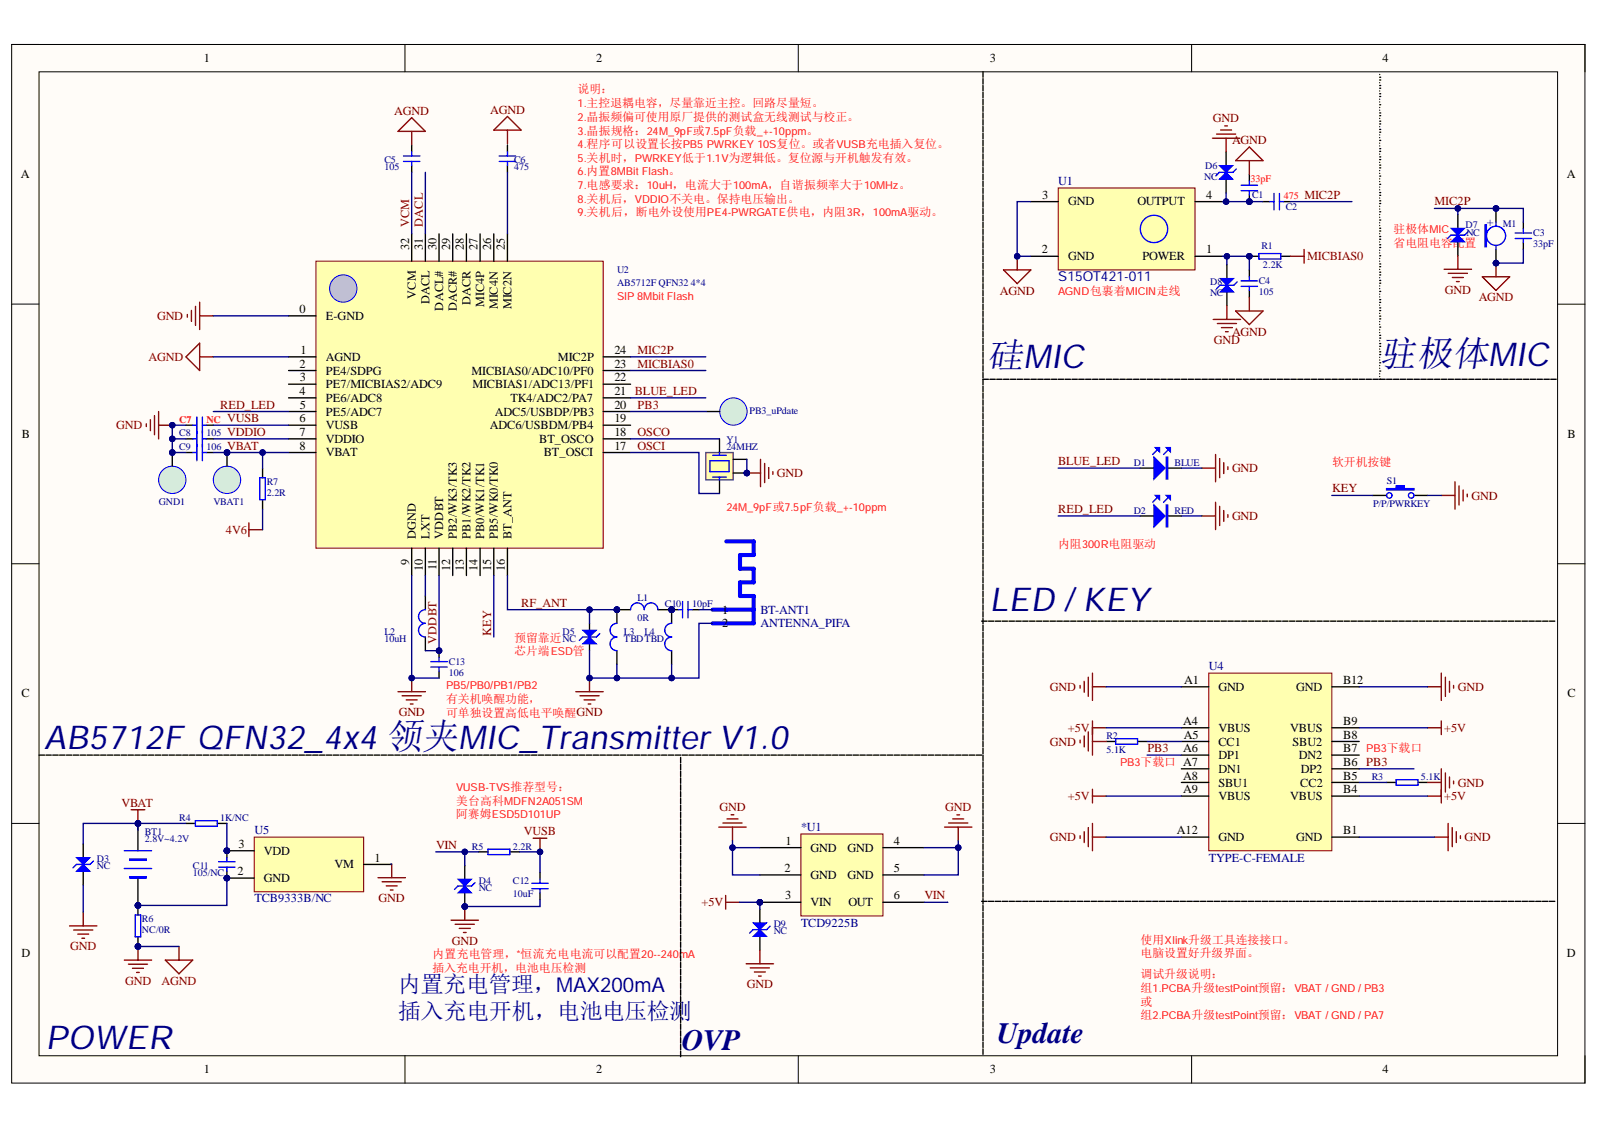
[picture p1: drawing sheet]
<svg xmlns="http://www.w3.org/2000/svg" width="297mm" height="210mm" viewBox="0 0 297 210" stroke-linecap="round" stroke-linejoin="round" font-family="sans-serif">
<defs><g id="words">
<g font-size="6.8" fill="#000080">
<text x="183.5" y="68.5">硅MIC</text>
<text x="256.5" y="68">驻极体MIC</text>
</g>
<g font-size="6.2" fill="#000080">
<text x="184" y="113.7">LED /KEY</text>
<text x="8.2" y="139.2">AB5712F QFN32_4x4 领夹MIC_Transmitter V1.0</text>
<text x="8.5" y="195">POWER</text>
</g>
<g font-size="5.5" fill="#000080">
<text x="126.7" y="195.3">OVP</text>
<text x="185.3" y="193.8">Update</text>
</g>
<g font-size="4.2" fill="#000080">
<text x="74" y="184.4">内置充电管理，MAX200mA</text>
<text x="74" y="189.5">插入充电开机，电池电压检测</text>
</g>
<text font-size="2.5" fill="#000080" x="196.7" y="52.2">S15OT421-011</text>
<g font-size="2.3">
<text x="37.9" y="11.6">1</text>
<text x="110.8" y="11.6">2</text>
<text x="184" y="11.6">3</text>
<text x="257" y="11.6">4</text>
<text x="3.9" y="33.1">A</text>
<text x="291.3" y="33.1">A</text>
<text x="193.7" y="36.9">3</text>
<text x="198.6" y="38.2">GND</text>
<text x="211.4" y="38.2">OUTPUT</text>
<text x="224.2" y="36.9">4</text>
<text x="76.1" y="46.5" transform="rotate(-90 76.1 46.5)">32</text>
<text x="78.6" y="46.5" transform="rotate(-90 78.6 46.5)">31</text>
<text x="81.1" y="46.5" transform="rotate(-90 81.1 46.5)">30</text>
<text x="83.7" y="46.5" transform="rotate(-90 83.7 46.5)">29</text>
<text x="86.2" y="46.5" transform="rotate(-90 86.2 46.5)">28</text>
<text x="88.7" y="46.5" transform="rotate(-90 88.7 46.5)">27</text>
<text x="91.3" y="46.5" transform="rotate(-90 91.3 46.5)">26</text>
<text x="93.8" y="46.5" transform="rotate(-90 93.8 46.5)">25</text>
<text x="193.6" y="47.1">2</text>
<text x="224.2" y="47.1">1</text>
<text x="198.6" y="48.3">GND</text>
<text x="212.3" y="48.3">POWER</text>
<text x="55.7" y="58.2">0</text>
<text x="60.6" y="59.5">E-GND</text>
<text x="77.3" y="55.5" transform="rotate(-90 77.3 55.5)">VCM</text>
<text x="79.9" y="56.5" transform="rotate(-90 79.9 56.5)">DACL</text>
<text x="82.4" y="57.7" transform="rotate(-90 82.4 57.7)">DACL#</text>
<text x="84.9" y="57.8" transform="rotate(-90 84.9 57.8)">DACR#</text>
<text x="87.5" y="56.7" transform="rotate(-90 87.5 56.7)">DACR</text>
<text x="90" y="57.1" transform="rotate(-90 90 57.1)">MIC4P</text>
<text x="92.6" y="57.5" transform="rotate(-90 92.6 57.5)">MIC4N</text>
<text x="95.1" y="57.5" transform="rotate(-90 95.1 57.5)">MIC2N</text>
<text x="55.8" y="65.8">1</text>
<text x="114.2" y="65.8">24</text>
<text x="55.7" y="68.4">2</text>
<text x="55.8" y="70.9">3</text>
<text x="60.6" y="69.6">PE4/SDPG</text>
<text x="60.6" y="67.1">AGND</text>
<text x="87.6" y="69.6">MICBIAS0/ADC10/PF0</text>
<text x="103.7" y="67.1">MIC2P</text>
<text x="114.2" y="68.4">23</text>
<text x="114.2" y="70.9">22</text>
<text x="55.7" y="73.5">4</text>
<text x="55.8" y="76">5</text>
<text x="60.6" y="74.7">PE6/ADC8</text>
<text x="60.6" y="72.2">PE7/MICBIAS2/ADC9</text>
<text x="60.6" y="77.3">PE5/ADC7</text>
<text x="87.8" y="72.2">MICBIAS1/ADC13/PF1</text>
<text x="92" y="77.3">ADC5/USBDP/PB3</text>
<text x="94.9" y="74.7">TK4/ADC2/PA7</text>
<text x="114.2" y="76">20</text>
<text x="114.2" y="73.5">21 BLUE_LED</text>
<text x="4.1" y="81.4">B</text>
<text x="55.7" y="83.6">8</text>
<text x="55.7" y="78.5">6</text>
<text x="55.7" y="81.1">7</text>
<text x="60.6" y="79.8">VUSB</text>
<text x="60.6" y="82.3">VDDIO</text>
<text x="91" y="79.8">ADC6/USBDM/PB4</text>
<text x="100.2" y="82.3">BT_OSCO</text>
<text x="114.2" y="83.6">17</text>
<text x="114.2" y="78.5">19</text>
<text x="114.2" y="81.1">18</text>
<text x="291.4" y="81.4">B</text>
<text x="60.6" y="84.9">VBAT</text>
<text x="101.1" y="84.9">BT_OSCI</text>
<text x="77.3" y="100.2" transform="rotate(-90 77.3 100.2)">DGND</text>
<text x="79.9" y="100.2" transform="rotate(-90 79.9 100.2)">LXT</text>
<text x="82.4" y="100.2" transform="rotate(-90 82.4 100.2)">VDDBT</text>
<text x="84.9" y="100.2" transform="rotate(-90 84.9 100.2)">PB2/WK3/TK3</text>
<text x="87.5" y="100.2" transform="rotate(-90 87.5 100.2)">PB1/WK2/TK2</text>
<text x="90" y="100.2" transform="rotate(-90 90 100.2)">PB0/WK1/TK1</text>
<text x="92.6" y="100.2" transform="rotate(-90 92.6 100.2)">PB5/WK0/TK0</text>
<text x="95.1" y="100.2" transform="rotate(-90 95.1 100.2)">BT_ANT</text>
<text x="76.1" y="105" transform="rotate(-90 76.1 105)">9</text>
<text x="78.6" y="106.2" transform="rotate(-90 78.6 106.2)">10</text>
<text x="81.1" y="106" transform="rotate(-90 81.1 106)">11</text>
<text x="83.7" y="106.2" transform="rotate(-90 83.7 106.2)">12</text>
<text x="86.2" y="106.1" transform="rotate(-90 86.2 106.1)">13</text>
<text x="88.7" y="106.2" transform="rotate(-90 88.7 106.2)">14</text>
<text x="91.3" y="106.1" transform="rotate(-90 91.3 106.1)">15</text>
<text x="93.8" y="106.2" transform="rotate(-90 93.8 106.2)">16</text>
<text x="134.3" y="114.1">1</text>
<text x="134.3" y="116.6">2</text>
<text x="4" y="129.7">C</text>
<text x="220.1" y="127.1">A1</text>
<text x="226.5" y="128.4">GND</text>
<text x="240.9" y="128.4">GND</text>
<text x="249.6" y="127.1">B12</text>
<text x="291.4" y="129.7">C</text>
<text x="220" y="134.7">A4</text>
<text x="220" y="137.4">A5</text>
<text x="226.5" y="136.1">VBUS</text>
<text x="239.8" y="136.1">VBUS</text>
<text x="249.6" y="137.4">B8</text>
<text x="249.6" y="134.7">B9</text>
<text x="220" y="139.9">A6</text>
<text x="226.5" y="138.6">CC1</text>
<text x="226.5" y="141.2">DP1</text>
<text x="226.5" y="143.7">DN1</text>
<text x="240.3" y="138.6">SBU2</text>
<text x="241.4" y="141.2">DN2</text>
<text x="241.8" y="143.7">DP2</text>
<text x="249.6" y="142.4">B6</text>
<text x="249.6" y="139.9">B7</text>
<text x="220" y="145">A8</text>
<text x="220" y="147.5">A9</text>
<text x="226.5" y="146.2">SBU1</text>
<text x="226.5" y="148.8">VBUS</text>
<text x="239.8" y="148.8">VBUS</text>
<text x="241.7" y="146.2">CC2</text>
<text x="249.6" y="147.5">B4</text>
<text x="249.6" y="145">B5</text>
<text x="218.8" y="155.1">A12</text>
<text x="249.6" y="155.1">B1</text>
<text x="44.3" y="157.6">3</text>
<text x="49.1" y="158.9">VDD</text>
<text x="62.2" y="161.4">VM</text>
<text x="69.6" y="160.2">1</text>
<text x="146" y="157.1">1</text>
<text x="150.7" y="158.3">GND</text>
<text x="157.5" y="158.3">GND</text>
<text x="166.2" y="157.1">4</text>
<text x="226.5" y="156.4">GND</text>
<text x="240.9" y="156.4">GND</text>
<text x="44.2" y="162.7">2</text>
<text x="49.1" y="164">GND</text>
<text x="145.8" y="162.1">2</text>
<text x="145.9" y="167.2">3</text>
<text x="150.7" y="163.4">GND</text>
<text x="157.5" y="163.4">GND</text>
<text x="166.2" y="162.1">5</text>
<text x="166.2" y="167.2">6</text>
<text x="150.7" y="168.5">VIN</text>
<text x="157.7" y="168.5">OUT</text>
<text x="4" y="177.9">D</text>
<text x="291.3" y="177.9">D</text>
<text x="37.9" y="199.6">1</text>
<text x="110.8" y="199.6">2</text>
<text x="184" y="199.6">3</text>
<text x="257" y="199.6">4</text>
</g>
<g font-size="2.3" fill="#800000">
<text x="73.3" y="21.4">AGND</text>
<text x="91.1" y="21.1">AGND</text>
<text x="225.5" y="22.7">GND</text>
<text x="229" y="26.8">AGND</text>
<text x="242.5" y="36.9">MIC2P</text>
<text x="266.7" y="38.2">MIC2P</text>
<text x="76.1" y="42.2" transform="rotate(-90 76.1 42.2)">VCM</text>
<text x="78.6" y="42.2" transform="rotate(-90 78.6 42.2)">DACL</text>
<text x="243" y="48.3">MICBIAS0</text>
<text x="29.2" y="59.5">GND</text>
<text x="185.9" y="54.8">AGND</text>
<text x="268.6" y="54.6">GND</text>
<text x="274.9" y="56">AGND</text>
<text x="118.5" y="65.8">MIC2P</text>
<text x="225.6" y="63.9">GND</text>
<text x="229" y="62.4">AGND</text>
<text x="27.6" y="67.1">AGND</text>
<text x="118.5" y="68.4">MICBIAS0</text>
<text x="40.9" y="76">RED_LED</text>
<text x="118.5" y="76">PB3</text>
<text x="21.6" y="79.8">GND</text>
<text x="42.2" y="81.1">VDDIO</text>
<text x="42.2" y="83.6">VBAT</text>
<text x="42.2" y="78.5">VUSB</text>
<text x="118.5" y="81.1">OSCO</text>
<text x="118.5" y="83.6">OSCI</text>
<text x="144.4" y="88.7">GND</text>
<text x="196.7" y="86.5">BLUE_LED</text>
<text x="229" y="87.7">GND</text>
<text x="196.7" y="95.4">RED_LED</text>
<text x="247.6" y="91.5">KEY</text>
<text x="273.5" y="92.9">GND</text>
<text x="42" y="99.2">4V6</text>
<text x="229" y="96.7">GND</text>
<text x="96.9" y="112.8">RF_ANT</text>
<text x="81.1" y="119.7" transform="rotate(-90 81.1 119.7)">VDDBT</text>
<text x="91.3" y="118.2" transform="rotate(-90 91.3 118.2)">KEY</text>
<text x="195.2" y="128.4">GND</text>
<text x="271" y="128.4">GND</text>
<text x="74.1" y="133.1">GND</text>
<text x="198.5" y="136.1">+5V</text>
<text x="268.4" y="136.1">+5V</text>
<text x="195.2" y="138.6">GND</text>
<text x="213.3" y="139.9">PB3</text>
<text x="254" y="142.4">PB3</text>
<text x="198.5" y="148.8">+5V</text>
<text x="268.4" y="148.8">+5V</text>
<text x="271" y="146.2">GND</text>
<text x="22.6" y="150">VBAT</text>
<text x="97.4" y="155.3">VUSB</text>
<text x="133.7" y="150.7">GND</text>
<text x="175.7" y="150.7">GND</text>
<text x="81" y="157.8">VIN</text>
<text x="195.2" y="156.4">GND</text>
<text x="272.2" y="156.4">GND</text>
<text x="70.4" y="167.7">GND</text>
<text x="171.8" y="167.2">VIN</text>
<text x="130.4" y="168.5">+5V</text>
<text x="13" y="176.7">GND</text>
<text x="84" y="175.6">GND</text>
<text x="23.3" y="183.1">GND</text>
<text x="30" y="183.1">AGND</text>
<text x="138.8" y="183.8">GND</text>
</g>
<g font-size="2.3" fill="#000080">
<text x="196.7" y="34.4">U1</text>
<text x="276.4" y="42">+</text>
<text x="141.4" y="114.1">BT-ANT1</text>
<text x="141.4" y="116.6">ANTENNA_PIFA</text>
<text x="224.7" y="124.6">U4</text>
<text x="47.3" y="155.1">U5</text>
<text x="148.9" y="154.5">*U1</text>
<text x="224.7" y="160.2">TYPE-C-FEMALE</text>
<text x="47.3" y="167.8">TCB9333B/NC</text>
<text x="148.9" y="172.3">TCD9225B</text>
</g>
<g font-size="2.2" fill="#f00">
<text x="107.4" y="17.3">说明：</text>
<text x="259" y="43.4">驻极体MIC</text>
<text x="259" y="45.9">省电阻电容配置</text>
<text x="247.6" y="86.6">软开机按键</text>
<text x="196.7" y="101.9">内阻300R电阻驱动</text>
<text x="95.6" y="119.3">预留靠近</text>
<text x="95.6" y="121.8">芯片端ESD管</text>
<text x="82.9" y="130.7">有关机唤醒功能，</text>
<text x="82.9" y="133.2">可单独设置高低电平唤醒GND</text>
<text x="84.8" y="149.6">美台高科MDFN2A051SM</text>
<text x="84.8" y="152.1">阿赛姆ESD5D101UP</text>
<text x="80.4" y="178.1">内置充电管理，*恒流充电电流可以配置20--240mA</text>
<text x="212" y="175.5">使用Xlink升级工具连接接口。</text>
<text x="212" y="178">电脑设置好升级界面。</text>
<text x="80.4" y="180.7">插入充电开机，电池电压检测</text>
<text x="212" y="184.4">组1.PCBA升级testPoint预留：VBAT /GND /PB3</text>
<text x="212" y="181.8">调试升级说明：</text>
<text x="212" y="187">或</text>
<text x="212" y="189.5">组2.PCBA升级testPoint预留：VBAT /GND /PA7</text>
</g>
<g font-size="2" fill="#f00">
<text x="107.4" y="22.5">2.晶振频偏可使用原厂提供的测试盒无线测试与校正。</text>
<text x="107.4" y="19.9">1.主控退耦电容，尽量靠近主控。回路尽量短。</text>
<text x="107.4" y="25">3.晶振规格：24M_9pF或7.5pF负载_+-10ppm。</text>
<text x="107.4" y="27.6">4.程序可以设置长按PB5 PWRKEY 10S复位。或者VUSB充电插入复位。</text>
<text x="107.4" y="30.1">5.关机时，PWRKEY低于1.1V为逻辑低。复位源与开机触发有效。</text>
<text x="107.4" y="32.6">6.内置8MBit Flash。</text>
<text x="107.4" y="35.2">7.电感要求：10uH，电流大于100mA，自谐振频率大于10MHz。</text>
<text x="107.4" y="37.7">8.关机后，VDDIO不关电。保持电压输出。</text>
<text x="107.4" y="40.2">9.关机后，断电外设使用PE4-PWRGATE供电，内阻3R，100mA驱动。</text>
<text x="114.7" y="55.7">SIP 8MbitFlash</text>
<text x="196.7" y="54.8">AGND包裹着MICIN走线</text>
<text x="135" y="95.1">24M_9pF或7.5pF负载_+-10ppm</text>
<text x="82.9" y="128.1">PB5/PB0/PB1/PB2</text>
<text x="208.2" y="142.4">PB3下载口 A7</text>
<text x="254" y="139.9">PB3下载口</text>
<text x="84.8" y="147.1">VUSB-TVS推荐型号：</text>
</g>
<g font-size="1.9" fill="#000080">
<text x="71.5" y="30.3">C5</text>
<text x="71.5" y="31.6">105</text>
<text x="95.6" y="30.3">C6</text>
<text x="95.6" y="31.6">475</text>
<text x="223.8" y="33.6">NC</text>
<text x="224" y="31.4">D6</text>
<text x="232.7" y="36.9">C1</text>
<text x="239" y="39.1">C2</text>
<text x="234.5" y="46.2">R1</text>
<text x="272.4" y="42.4">D7</text>
<text x="272.6" y="44">NC</text>
<text x="279.3" y="42.2">M1</text>
<text x="285" y="44">C3</text>
<text x="285" y="46">33pF</text>
<text x="114.7" y="50.7">U2</text>
<text x="114.7" y="53.3">AB5712F QFN32 4*4</text>
<text x="224.9" y="52.9">D8</text>
<text x="234" y="52.8">C4</text>
<text x="234.8" y="49.8">2.2K</text>
<text x="224.9" y="55">NC</text>
<text x="234" y="54.9">105</text>
<text x="139.3" y="77">PB3_uPdate</text>
<text x="33.3" y="83.7">C9</text>
<text x="33.3" y="81.1">C8</text>
<text x="38.4" y="83.7">106</text>
<text x="38.4" y="81.1">105</text>
<text x="135" y="82.4">Y1</text>
<text x="135" y="83.7">24MHZ</text>
<text x="210.7" y="86.6">D1</text>
<text x="218.3" y="86.6">BLUE</text>
<text x="257.8" y="89.9">S1</text>
<text x="29.5" y="93.9">GND1</text>
<text x="39.7" y="93.9">VBAT1</text>
<text x="49.6" y="90.2">R7</text>
<text x="49.6" y="92.2">2.2R</text>
<text x="210.7" y="95.5">D2</text>
<text x="218.3" y="95.5">RED</text>
<text x="255.2" y="94.2">P/P/PWRKEY</text>
<text x="118.5" y="111.7">L1</text>
<text x="123.6" y="112.9">C10</text>
<text x="128.7" y="112.9">10pF</text>
<text x="71.5" y="118">L2</text>
<text x="71.5" y="119.3">10uH</text>
<text x="104.6" y="118">D5</text>
<text x="104.6" y="119.3">NC</text>
<text x="116" y="118">L3</text>
<text x="116" y="119.3">TBDTBD</text>
<text x="118.5" y="115.5">0R</text>
<text x="119.8" y="118">L4</text>
<text x="83.4" y="123.6">C13</text>
<text x="83.4" y="125.6">106</text>
<text x="205.7" y="137.4">R2</text>
<text x="205.7" y="140">5.1K</text>
<text x="255" y="145">R3</text>
<text x="264.1" y="145">5.1K</text>
<text x="26.9" y="155.2">BT1</text>
<text x="33.3" y="152.7">R4</text>
<text x="40.9" y="152.7">1K/NC</text>
<text x="18" y="160.3">D3</text>
<text x="18" y="161.5">NC</text>
<text x="26.9" y="156.5">2.8V~4.2V</text>
<text x="35.9" y="161.5">C11</text>
<text x="87.7" y="158">R5</text>
<text x="95.3" y="158">2.2R</text>
<text x="35.9" y="162.8">105/NC</text>
<text x="89" y="164.3">D4</text>
<text x="89" y="165.6">NC</text>
<text x="95.3" y="164.3">C12</text>
<text x="95.3" y="166.9">10uF</text>
<text x="26.4" y="171.4">R6</text>
<text x="26.4" y="173.5">NC/0R</text>
<text x="143.8" y="172.4">D9</text>
<text x="143.8" y="173.7">NC</text>
</g>
<g font-size="1.9" fill="#f00">
<text x="232.5" y="33.9">33pF</text>
<text x="238.7" y="37">475</text>
<text x="33.3" y="78.6">C7</text>
<text x="38.4" y="78.6">NC</text>
</g>
</g></defs>
<path d="M2.2 8.3h292.4v193.1h-292.4z" fill-rule="evenodd" fill="#fffcf8"/>
<path d="M2.2 8.3h292.4v193.1h-292.4z" fill="none" stroke="#000" stroke-width=".19"/>
<path d="M7.3 13.4h282.2v182.9h-282.2z" fill-rule="evenodd" fill="#fffcf8"/>
<g fill="none" stroke="#000" stroke-width=".19">
<path d="M2.2 8.3h5.1M7.3 13.4h282.2v182.9h-282.2zM75.3 8.3v5M148.4 8.3v5M221.5 8.3v5.1M289.5 8.3h5.1v5.1M2.2 56.5h5.1M289.5 56.5h5.1M2.2 104.8h5.1M289.5 104.8h5.1M2.2 153.1h5.1M289.5 153.1h5.1"/>
<path d="M75.3 196.3v5.1M148.4 196.3v5.1M221.5 196.3v5.1M294.6 196.3v5.1"/>
</g>
<g fill="none" stroke="#000" stroke-width=".25">
<path d="M182.7 13.4v1M182.7 14.6v1M182.7 15.9v1M182.7 17.2v1M182.7 18.4v1M182.7 19.7v1M182.7 21v1M182.7 22.2v1.1M182.7 23.5v1M182.7 24.8v1M182.7 26.1v1M182.7 27.3v1"/>
<path d="M182.7 28.6v1M182.7 29.9v1M182.7 31.1v1M182.7 32.4v1M182.7 33.7v1M182.7 34.9v1.1M182.7 36.2v1M182.7 37.5v1M182.7 38.8v1M182.7 40v1M182.7 41.3v1M182.7 42.6v1"/>
<path d="M182.7 43.8v1.1M182.7 45.1v1M182.7 46.4v1M182.7 47.7v1M182.7 48.9v1M182.7 50.2v1M182.7 51.5v1M182.7 52.7v1M182.7 54v1M182.7 55.3v1M182.7 56.5v1.1M182.7 57.8v1"/>
<path d="M182.7 59.1v1M182.7 60.4v1M182.7 61.6v1M182.7 62.9v1M182.7 64.2v1M182.7 65.4v1M182.7 66.7v1M182.7 68v1M182.7 69.2v1.1M182.7 70.5v1M182.7 71.8v1M182.7 73.1v1"/>
<path d="M182.7 74.3v1M182.7 75.6v1M182.7 76.9v1M182.7 78.1v1.1M182.7 79.4v1M182.7 80.7v1M182.7 81.9v1.1M182.7 83.2v1M182.7 84.5v1M182.7 85.8v1M182.7 87v1M182.7 88.3v1"/>
<path d="M182.7 89.6v1M182.7 90.8v1.1M182.7 92.1v1M182.7 93.4v1M182.7 94.7v1M182.7 95.9v1M182.7 97.2v1M182.7 98.5v1M182.7 99.7v1.1M255.2 92.1h2.5M262.8 92.1h2.6M182.7 101v1"/>
<path d="M182.7 102.3v1M182.7 103.5v1.1M182.7 104.8v1M182.7 106.1v1M182.7 107.4v1M182.7 108.6v1M182.7 109.9v1M182.7 111.2v1M182.7 112.4v1.1M182.7 113.7v1M182.7 115v1M182.7 116.3v1"/>
<path d="M182.7 117.5v1M182.7 118.8v1M182.7 120.1v1M182.7 121.3v1.1M182.7 122.6v1M182.7 123.9v1M182.7 125.1v1.1M182.7 126.4v1M182.7 127.7v1M182.7 129v1M182.7 130.2v1M182.7 131.5v1"/>
<path d="M182.7 132.8v1M182.7 134v1.1M182.7 135.3v1M182.7 136.6v1M182.7 137.9v1M182.7 139.1v1M7.3 140.4h1M8.5 140.4h1M9.8 140.4h1M11.1 140.4h1M12.3 140.4h1.1M13.6 140.4h1"/>
<path d="M14.9 140.4h1M16.2 140.4h1M17.4 140.4h1M18.7 140.4h1M20 140.4h1M21.2 140.4h1.1M22.5 140.4h1M23.8 140.4h1M25.1 140.4h1M26.3 140.4h1M27.6 140.4h1M28.9 140.4h1"/>
<path d="M30.1 140.4h1.1M31.4 140.4h1M32.7 140.4h1M34 140.4h1M35.2 140.4h1M36.5 140.4h1M37.8 140.4h1M39 140.4h1.1M40.3 140.4h1M41.6 140.4h1M42.9 140.4h1M44.1 140.4h1"/>
<path d="M45.4 140.4h1M46.7 140.4h1M47.9 140.4h1.1M49.2 140.4h1M50.5 140.4h1M51.8 140.4h1M53 140.4h1M54.3 140.4h1M55.6 140.4h1M56.8 140.4h1.1M58.1 140.4h1M59.4 140.4h1"/>
<path d="M60.7 140.4h1M61.9 140.4h1M63.2 140.4h1M64.5 140.4h1M65.7 140.4h1.1M67 140.4h1M68.3 140.4h1M69.6 140.4h1M70.8 140.4h1M72.1 140.4h1M73.4 140.4h1M74.6 140.4h1.1"/>
<path d="M75.9 140.4h1M77.2 140.4h1M78.5 140.4h1M79.7 140.4h1M81 140.4h1M82.3 140.4h1M83.5 140.4h1.1M84.8 140.4h1M86.1 140.4h1M87.4 140.4h1M88.6 140.4h1M89.9 140.4h1"/>
<path d="M91.2 140.4h1M92.4 140.4h1.1M93.7 140.4h1M95 140.4h1M96.3 140.4h1M97.5 140.4h1M98.8 140.4h1M100.1 140.4h1M101.3 140.4h1.1M102.6 140.4h1M103.9 140.4h1M105.2 140.4h1"/>
<path d="M106.4 140.4h1M107.7 140.4h1M109 140.4h1M110.2 140.4h1.1M111.5 140.4h1M112.8 140.4h1M114.1 140.4h1M115.3 140.4h1M116.6 140.4h1M117.9 140.4h1M119.1 140.4h1.1M120.4 140.4h1"/>
<path d="M121.7 140.4h1M123 140.4h1M124.2 140.4h1M125.5 140.4h1M126.8 140.4h1M128 140.4h1.1M129.3 140.4h1M130.6 140.4h1M131.9 140.4h1M133.1 140.4h1M134.4 140.4h1M135.7 140.4h1"/>
<path d="M136.9 140.4h1.1M138.2 140.4h1M139.5 140.4h1M140.8 140.4h1M142 140.4h1M143.3 140.4h1M144.6 140.4h1M145.8 140.4h1.1M147.1 140.4h1M148.4 140.4h1M149.7 140.4h1M150.9 140.4h1"/>
<path d="M152.2 140.4h1M153.5 140.4h1M154.7 140.4h1.1M156 140.4h1M157.3 140.4h1M158.6 140.4h1M159.8 140.4h1M161.1 140.4h1M162.4 140.4h1M163.6 140.4h1.1M164.9 140.4h1M166.2 140.4h1"/>
<path d="M167.5 140.4h1M168.7 140.4h1M170 140.4h1M171.3 140.4h1M172.5 140.4h1.1M173.8 140.4h1M175.1 140.4h1M176.4 140.4h1M177.6 140.4h1M178.9 140.4h1M180.2 140.4h1M181.5 140.4h1"/>
<path d="M182.7 140.4v1M182.7 141.7v1M182.7 142.9v1.1M182.7 144.2v1M182.7 145.5v1M182.7 146.7v1.1M182.7 148v1M182.7 149.3v1M182.7 150.6v1M182.7 151.8v1M182.7 153.1v1M182.7 154.4v1"/>
<path d="M182.7 155.6v1.1M182.7 156.9v1M182.7 158.2v1M182.7 159.5v1M182.7 160.7v1M182.7 162v1M182.7 163.3v1M182.7 164.5v1M182.7 165.8v1M182.7 167.1v1M182.7 168.3v1.1M182.7 169.6v1"/>
<path d="M182.7 170.9v1M182.7 172.2v1M182.7 173.4v1M182.7 174.7v1M182.7 176v1M182.7 177.2v1M182.7 178.5v1M182.7 179.8v1M182.7 181v1.1M182.7 182.3v1M182.7 183.6v1M182.7 184.9v1"/>
<path d="M182.7 186.1v1M182.7 187.4v1M182.7 188.7v1M182.7 189.9v1M182.7 191.2v1M182.7 192.5v1M182.7 193.7v1.1M182.7 195v1"/>
</g>
<path d="M257.7 90.8h1.8v-.5h1.5v.5h1.8v.3h-5.1z" fill-rule="evenodd" fill="#00f"/>
<g fill="none" stroke="#00f" stroke-width=".25">
<path d="M230.7 53.2h3.1M230.7 52.2h3.1M232.2 51.5v.7M232.2 53.2v.8M257.7 90.8h1.8v-.5h1.5v.5h1.8v.3h-5.1z"/>
<circle cx="258.2" cy="92.1" r=".51"/>
<circle cx="262.3" cy="92.1" r=".51"/>
</g>
<path d="M267.9 92.1h2.5M270.4 89.6v5.1M271.2 90.3v3.6M272 91.1v2M272.7 91.9v.5" fill="none" stroke="#800000" stroke-width=".25"/>
<path d="M232.2 50.2v1.3M232.2 54v1.3" fill="none" stroke="#000" stroke-width=".25"/>
<path d="M196.7 34.9h25.4v15.3h-25.4z" fill-rule="evenodd" fill="#ffffb0"/>
<path d="M196.7 34.9h25.4v15.3h-25.4z" fill="none" stroke="#800000" stroke-width=".19"/>
<path d="M191.6 37.5h5.1M222.1 37.5h5.1M234.8 37.5h1.2M238.6 37.5h1.3M191.6 47.7h5.1M222.1 47.7h5.1" fill="none" stroke="#000" stroke-width=".25"/>
<path d="M236 37.5h.8M236.8 36v3M237.8 37.5h.8M237.8 36v3M216.7 43.8a2.54 2.54 0 0 0-2.1-3.8 2.54 2.54 0 0 0-2.5 3.5 2.54 2.54 0 0 0 4.2 .8l.4-.4" fill="none" stroke="#00f" stroke-width=".25"/>
<circle cx="232.2" cy="37.5" r=".51" fill="#000080"/>
<circle cx="232.2" cy="37.5" r=".51" fill="none" stroke="#000080" stroke-width=".19"/>
<path d="M232.2 32.4v1.3M232.2 36.2v1.3" fill="none" stroke="#000" stroke-width=".25"/>
<circle cx="232.2" cy="37.5" r=".51" fill="#000080"/>
<circle cx="232.2" cy="37.5" r=".51" fill="none" stroke="#000080" stroke-width=".19"/>
<path d="M230.7 35.5h3.1M230.7 34.4h3.1M232.2 33.7v.7M232.2 35.5v.7" fill="none" stroke="#00f" stroke-width=".25"/>
<circle cx="232.2" cy="47.6" r=".51" fill="#000080"/>
<circle cx="232.2" cy="47.6" r=".51" fill="none" stroke="#000080" stroke-width=".19"/>
<path d="M232.2 47.7h1.8M238.1 47.7h1.8" fill="none" stroke="#000" stroke-width=".25"/>
<circle cx="232.2" cy="47.6" r=".51" fill="#000080"/>
<circle cx="232.2" cy="47.6" r=".51" fill="none" stroke="#000080" stroke-width=".19"/>
<path d="M234 47.1h4.1v1.1h-4.1z" fill="none" stroke="#00f" stroke-width=".25"/>
<path d="M186.5 50.2h5.1l-2.5 2.5zM189.1 47.7v2.5M239.9 47.7h2.5M242.4 46.4v2.5" fill="none" stroke="#800000" stroke-width=".25"/>
<g fill="none" stroke="#000" stroke-width=".25">
<path d="M182.5 115.5h1M183.7 115.5h1.1M185 115.5h1M186.3 115.5h1M187.6 115.5h1M188.8 115.5h1M190.1 115.5h1M191.4 115.5h1M192.6 115.5h1.1M193.9 115.5h1M195.2 115.5h1M196.4 115.5h1.1"/>
<path d="M197.7 115.5h1M199 115.5h1M200.3 115.5h1M201.5 115.5h1M202.8 115.5h1M204.1 115.5h1M205.4 115.5h1M206.6 115.5h1M207.9 115.5h1M209.2 115.5h1M210.4 115.5h1.1M211.7 115.5h1"/>
<path d="M213 115.5h1M214.3 115.5h1M215.5 115.5h1M216.8 115.5h1M218.1 115.5h1M219.3 115.5h1.1M220.6 115.5h1M221.9 115.5h1M223.1 115.5h1.1M224.4 115.5h1M225.7 115.5h1M227 115.5h1"/>
<path d="M228.2 115.5h1M229.5 115.5h1M230.8 115.5h1M232.1 115.5h1M233.3 115.5h1M234.6 115.5h1M235.9 115.5h1M237.1 115.5h1.1M238.4 115.5h1M239.7 115.5h1M241 115.5h1M242.2 115.5h1"/>
<path d="M243.5 115.5h1M244.8 115.5h1M246 115.5h1.1M247.3 115.5h1M248.6 115.5h1M249.8 115.5h1.1M251.1 115.5h1M252.4 115.5h1M253.7 115.5h1M254.9 115.5h1.1M256.2 115.5h1M257.5 115.5h1"/>
<path d="M258.8 115.5h1M260 115.5h1M261.3 115.5h1M262.6 115.5h1M263.8 115.5h1.1M265.1 115.5h1M266.4 115.5h1M267.7 115.5h1M268.9 115.5h1M270.2 115.5h1M271.5 115.5h1M272.7 115.5h1.1"/>
<path d="M274 115.5h1M275.3 115.5h1M276.6 115.5h1M277.8 115.5h1M279.1 115.5h1M280.4 115.5h1M281.6 115.5h1.1M282.9 115.5h1M284.2 115.5h1M285.5 115.5h1M286.7 115.5h1M288 115.5h1"/>
</g>
<circle cx="189.1" cy="47.6" r=".51" fill="#000080"/>
<circle cx="189.1" cy="47.6" r=".51" fill="none" stroke="#000080" stroke-width=".19"/>
<path d="M229.7 29.9l2.5-2.6 2.6 2.6zM232.2 29.9v2.5" fill="none" stroke="#800000" stroke-width=".25"/>
<path d="M283.2 41.3v1.3M283.2 45.1v1.3" fill="none" stroke="#000" stroke-width=".25"/>
<path d="M281.6 44.3h3.1M281.6 43.3h3.1M283.2 42.6v.7M283.2 44.3v.8" fill="none" stroke="#00f" stroke-width=".25"/>
<circle cx="278.1" cy="38.8" r=".51" fill="#000080"/>
<circle cx="278.1" cy="38.8" r=".51" fill="none" stroke="#000080" stroke-width=".19"/>
<circle cx="278.1" cy="48.9" r=".51" fill="#000080"/>
<circle cx="278.1" cy="48.9" r=".51" fill="none" stroke="#000080" stroke-width=".19"/>
<path d="M278.1 38.8v2.5" fill="none" stroke="#000" stroke-width=".25"/>
<circle cx="278.1" cy="38.8" r=".51" fill="#000080"/>
<circle cx="278.1" cy="38.8" r=".51" fill="none" stroke="#000080" stroke-width=".19"/>
<path d="M278.1 46.4v2.5" fill="none" stroke="#000" stroke-width=".25"/>
<circle cx="278.1" cy="48.9" r=".51" fill="#000080"/>
<circle cx="278.1" cy="48.9" r=".51" fill="none" stroke="#000080" stroke-width=".19"/>
<g fill="none" stroke="#00f" stroke-width=".25">
<path d="M276 41.8h.3v4.1h-.3zM276.2 41.8v4.1M278.1 41.3v.8M278.1 45.6v.8"/>
<circle cx="278.1" cy="43.8" r="1.78"/>
</g>
<g fill="none" stroke="#000" stroke-width=".25">
<path d="M182.7 70.5h1M184 70.5h1M185.3 70.5h1M186.5 70.5h1.1M187.8 70.5h1M189.1 70.5h1M190.3 70.5h1.1M191.6 70.5h1M192.9 70.5h1M194.2 70.5h1M195.4 70.5h1M196.7 70.5h1"/>
<path d="M198 70.5h1M199.2 70.5h1.1M200.5 70.5h1M201.8 70.5h1M203.1 70.5h1M204.3 70.5h1.1M205.6 70.5h1M206.9 70.5h1M208.2 70.5h1M209.4 70.5h1M210.7 70.5h1M212 70.5h1"/>
<path d="M213.2 70.5h1.1M214.5 70.5h1M215.8 70.5h1M217 70.5h1.1M218.3 70.5h1M219.6 70.5h1M220.9 70.5h1M222.1 70.5h1M223.4 70.5h1M224.7 70.5h1M226 70.5h1M227.2 70.5h1"/>
<path d="M228.5 70.5h1M229.8 70.5h1M231 70.5h1.1M232.3 70.5h1M233.6 70.5h1M234.8 70.5h1.1M236.1 70.5h1M237.4 70.5h1M238.7 70.5h1M239.9 70.5h1.1M241.2 70.5h1M242.5 70.5h1"/>
<path d="M243.7 70.5h1.1M245 70.5h1M246.3 70.5h1M247.6 70.5h1M248.8 70.5h1M250.1 70.5h1M251.4 70.5h1M252.7 70.5h1M253.9 70.5h1M255.2 70.5h1M256.5 70.5h1M257.7 70.5h1.1"/>
<path d="M259 70.5h1M260.3 70.5h1M261.5 70.5h1.1M262.8 70.5h1M264.1 70.5h1M265.4 70.5h1M266.6 70.5h1.1M267.9 70.5h1M269.2 70.5h1M270.4 70.5h1.1M271.7 70.5h1M273 70.5h1"/>
<path d="M274.3 70.5h1M275.5 70.5h1.1M276.8 70.5h1M278.1 70.5h1M279.4 70.5h1M280.6 70.5h1M281.9 70.5h1M283.2 70.5h1M284.4 70.5h1.1M285.7 70.5h1M287 70.5h1M288.2 70.5h1.1"/>
</g>
<path d="M229.7 57.8h5.1l-2.6 2.6zM232.2 55.3v2.5" fill="none" stroke="#800000" stroke-width=".25"/>
<path d="M224.7 125.1h22.9v33.1h-22.9z" fill-rule="evenodd" fill="#ffffb0"/>
<path d="M224.7 125.1h22.9v33.1h-22.9z" fill="none" stroke="#800000" stroke-width=".19"/>
<g fill="none" stroke="#000" stroke-width=".25">
<path d="M205.6 137.9h1.8M211.5 137.9h1.7M219.6 127.7h5.1M219.6 135.3h5.1M219.6 137.9h5.1M247.6 127.7h5.1M247.6 135.3h5.1M247.6 137.9h5.1M219.6 140.4h5.1M219.6 142.9h5.1M219.6 145.5h5.1M219.6 148h5.1"/>
<path d="M219.6 155.6h5.1M247.6 140.4h5.1M247.6 142.9h5.1M247.6 145.5h5.1M247.6 148h5.1M247.6 155.6h5.1M257.7 145.5h1.8M263.6 145.5h1.8"/>
</g>
<path d="M215.3 83.5l-1 1M217.3 83.5l-1 1M207.4 137.3h4.1v1.1h-4.1zM259.5 145h4.1v1h-4.1z" fill="none" stroke="#00f" stroke-width=".25"/>
<g fill="none" stroke="#800000" stroke-width=".25">
<path d="M223.4 87h2.6M226 84.5v5.1M226.7 85.3v3.5M227.5 86v2M228.2 86.8v.5M200.8 127.4v.5M200.8 137.6v.5M201.5 126.7v2M201.5 136.8v2.1M202.3 125.9v3.6M202.3 136.1v3.5M203.1 125.1v5.1"/>
<path d="M203.1 134v6.4M203.1 137.9h2.5M203.1 135.3h2.5M203.1 127.7h2.5M265.4 135.3h2.5M265.4 127.7h2.5M267.9 125.1v5.1M267.9 134v2.6M268.7 125.9v3.6M269.4 126.7v2M270.2 127.4v.5M200.8 155.4v.5"/>
<path d="M201.5 154.6v2.1M202.3 153.9v3.5M203.1 146.7v2.6M203.1 153.1v5.1M203.1 148h2.5M203.1 155.6h2.5M265.4 148h2.5M265.4 145.5h2.5M266.6 155.6h2.6M267.9 142.9v6.4M268.7 143.7v3.5M269.2 153.1v5.1"/>
<path d="M269.4 144.5v2M269.9 153.9v3.5M270.2 145.2v.5M270.7 154.6v2.1M271.5 155.4v.5"/>
</g>
<path d="M216.8 83.2h.8v.8z" fill="#00f"/>
<path d="M216.8 83.2h.8v.8z" fill="none" stroke="#00f" stroke-width=".25"/>
<path d="M214.8 83.2h.7v.8z" fill="#00f"/>
<path d="M214.8 83.2h.7v.8zM216.8 85h.2v4.1h-.2zM216.9 85v4.1" fill="none" stroke="#00f" stroke-width=".25"/>
<path d="M212 87h2.5M217 87h2.6" fill="none" stroke="#000" stroke-width=".25"/>
<path d="M214.5 85l2 2-2 2.1z" fill="#00f"/>
<path d="M214.5 85l2 2-2 2.1zM215.3 92.4l-1 1M217.3 92.4l-1 1" fill="none" stroke="#00f" stroke-width=".25"/>
<path d="M223.4 95.9h2.6M226 93.4v5.1M226.7 94.1v3.6M227.5 94.9v2M228.2 95.7v.5" fill="none" stroke="#800000" stroke-width=".25"/>
<path d="M216.8 92.1h.8v.8z" fill="#00f"/>
<path d="M216.8 92.1h.8v.8z" fill="none" stroke="#00f" stroke-width=".25"/>
<path d="M214.8 92.1h.7v.8z" fill="#00f"/>
<path d="M214.8 92.1h.7v.8zM216.8 93.9h.2v4.1h-.2zM216.9 93.9v4.1" fill="none" stroke="#00f" stroke-width=".25"/>
<path d="M212 95.9h2.5M217 95.9h2.6" fill="none" stroke="#000" stroke-width=".25"/>
<path d="M214.5 93.9l2 2-2 2.1z" fill="#00f"/>
<path d="M214.5 93.9l2 2-2 2.1z" fill="none" stroke="#00f" stroke-width=".25"/>
<path d="M12.9 172.1h5.1M13.7 172.9h3.5M14.5 173.7h2M15.2 174.4h.5M15.5 169.6v2.5" fill="none" stroke="#800000" stroke-width=".25"/>
<path d="M15.5 156.9v2.5M15.5 162v2.5" fill="none" stroke="#000" stroke-width=".25"/>
<path d="M14.2 162l1.3-1.3 1.2 1.3z" fill="#00f"/>
<path d="M14.2 162l1.3-1.3 1.2 1.3z" fill="none" stroke="#00f" stroke-width=".19"/>
<path d="M17.4 160.1l-.7 .6h-2.5l-.6 .6" fill="none" stroke="#00f" stroke-width=".25"/>
<path d="M14.2 159.4h2.5l-1.2 1.3z" fill="#00f"/>
<path d="M14.2 159.4h2.5l-1.2 1.3z" fill="none" stroke="#00f" stroke-width=".19"/>
<path d="M34.5 153.1h1.8M40.4 153.1h1.8" fill="none" stroke="#000" stroke-width=".25"/>
<path d="M36.3 152.6h4.1v1h-4.1z" fill="none" stroke="#00f" stroke-width=".25"/>
<circle cx="25.6" cy="153.1" r=".51" fill="#000080"/>
<circle cx="25.6" cy="153.1" r=".51" fill="none" stroke="#000080" stroke-width=".19"/>
<circle cx="25.6" cy="168.3" r=".51" fill="#000080"/>
<circle cx="25.6" cy="168.3" r=".51" fill="none" stroke="#000080" stroke-width=".19"/>
<path d="M25.6 153.1v5.1" fill="none" stroke="#000" stroke-width=".25"/>
<circle cx="25.6" cy="153.1" r=".51" fill="#000080"/>
<circle cx="25.6" cy="153.1" r=".51" fill="none" stroke="#000080" stroke-width=".19"/>
<path d="M25.6 163.3v5" fill="none" stroke="#000" stroke-width=".25"/>
<circle cx="25.6" cy="168.3" r=".51" fill="#000080"/>
<circle cx="25.6" cy="168.3" r=".51" fill="none" stroke="#000080" stroke-width=".19"/>
<path d="M23.1 158.2h5.1M24.1 159.7h3.1v.3h-3.1zM24.1 159.8h3.1M23.1 161.5h5.1M24.1 163h3.1v.3h-3.1zM24.1 163.1h3.1" fill="none" stroke="#00f" stroke-width=".25"/>
<circle cx="42.2" cy="163.3" r=".51" fill="#000080"/>
<circle cx="42.2" cy="163.3" r=".51" fill="none" stroke="#000080" stroke-width=".19"/>
<circle cx="42.2" cy="158.2" r=".51" fill="#000080"/>
<circle cx="42.2" cy="158.2" r=".51" fill="none" stroke="#000080" stroke-width=".19"/>
<path d="M47.3 155.6h20.3v10.2h-20.3z" fill-rule="evenodd" fill="#ffffb0"/>
<path d="M47.3 155.6h20.3v10.2h-20.3z" fill="none" stroke="#800000" stroke-width=".19"/>
<path d="M42.2 163.3h5.1" fill="none" stroke="#000" stroke-width=".25"/>
<circle cx="42.2" cy="163.3" r=".51" fill="#000080"/>
<circle cx="42.2" cy="163.3" r=".51" fill="none" stroke="#000080" stroke-width=".19"/>
<path d="M42.2 158.2h5.1" fill="none" stroke="#000" stroke-width=".25"/>
<circle cx="42.2" cy="158.2" r=".51" fill="#000080"/>
<circle cx="42.2" cy="158.2" r=".51" fill="none" stroke="#000080" stroke-width=".19"/>
<path d="M67.6 160.7h5.1" fill="none" stroke="#000" stroke-width=".25"/>
<path d="M24.4 150.5h2.5M25.6 150.5v2.6" fill="none" stroke="#800000" stroke-width=".25"/>
<circle cx="25.6" cy="153.1" r=".51" fill="#000080"/>
<circle cx="25.6" cy="153.1" r=".51" fill="none" stroke="#000080" stroke-width=".19"/>
<path d="M70.3 163.2h5.1M71 163.9h3.6M71.8 164.7h2M72.6 165.5h.5M72.8 160.6v2.6" fill="none" stroke="#800000" stroke-width=".25"/>
<circle cx="42.2" cy="163.3" r=".51" fill="#000080"/>
<circle cx="42.2" cy="163.3" r=".51" fill="none" stroke="#000080" stroke-width=".19"/>
<circle cx="42.2" cy="158.2" r=".51" fill="#000080"/>
<circle cx="42.2" cy="158.2" r=".51" fill="none" stroke="#000080" stroke-width=".19"/>
<path d="M42.2 162v1.3" fill="none" stroke="#000" stroke-width=".25"/>
<circle cx="42.2" cy="163.3" r=".51" fill="#000080"/>
<circle cx="42.2" cy="163.3" r=".51" fill="none" stroke="#000080" stroke-width=".19"/>
<path d="M42.2 158.2v1.2" fill="none" stroke="#000" stroke-width=".25"/>
<circle cx="42.2" cy="158.2" r=".51" fill="#000080"/>
<circle cx="42.2" cy="158.2" r=".51" fill="none" stroke="#000080" stroke-width=".19"/>
<path d="M42.2 159.4v.8M40.6 160.2h3.1M40.6 161.2h3.1M42.2 161.2v.8" fill="none" stroke="#00f" stroke-width=".25"/>
<circle cx="25.6" cy="168.3" r=".51" fill="#000080"/>
<circle cx="25.6" cy="168.3" r=".51" fill="none" stroke="#000080" stroke-width=".19"/>
<circle cx="25.6" cy="176" r=".51" fill="#000080"/>
<circle cx="25.6" cy="176" r=".51" fill="none" stroke="#000080" stroke-width=".19"/>
<path d="M25.6 168.3v1.8" fill="none" stroke="#000" stroke-width=".25"/>
<circle cx="25.6" cy="168.3" r=".51" fill="#000080"/>
<circle cx="25.6" cy="168.3" r=".51" fill="none" stroke="#000080" stroke-width=".19"/>
<path d="M25.6 174.2v1.8" fill="none" stroke="#000" stroke-width=".25"/>
<circle cx="25.6" cy="176" r=".51" fill="#000080"/>
<circle cx="25.6" cy="176" r=".51" fill="none" stroke="#000080" stroke-width=".19"/>
<path d="M25.1 170.1h1.1v4.1h-1.1z" fill="none" stroke="#00f" stroke-width=".25"/>
<path d="M23.1 178.5h5.1M23.9 179.3h3.5M25.6 176v2.5M24.6 180h2.1M25.4 180.8h.5" fill="none" stroke="#800000" stroke-width=".25"/>
<circle cx="25.6" cy="176" r=".51" fill="#000080"/>
<circle cx="25.6" cy="176" r=".51" fill="none" stroke="#000080" stroke-width=".19"/>
<path d="M30.7 178.5h5.1l-2.5 2.5zM33.3 176v2.5M83.8 171.1h5.1M84.6 171.8h3.6M85.4 172.6h2M86.1 173.4h.5M86.4 168.5v2.6" fill="none" stroke="#800000" stroke-width=".25"/>
<circle cx="86.4" cy="168.5" r=".51" fill="#000080"/>
<circle cx="86.4" cy="168.5" r=".51" fill="none" stroke="#000080" stroke-width=".19"/>
<circle cx="86.4" cy="168.5" r=".51" fill="#000080"/>
<circle cx="86.4" cy="168.5" r=".51" fill="none" stroke="#000080" stroke-width=".19"/>
<path d="M86.4 166v2.5" fill="none" stroke="#000" stroke-width=".25"/>
<circle cx="86.4" cy="168.5" r=".51" fill="#000080"/>
<circle cx="86.4" cy="168.5" r=".51" fill="none" stroke="#000080" stroke-width=".19"/>
<path d="M86.4 160.9v2.6" fill="none" stroke="#000" stroke-width=".25"/>
<path d="M86.4 164.7l1.3 1.3h-2.6z" fill="#00f"/>
<path d="M86.4 164.7l1.3 1.3h-2.6z" fill="none" stroke="#00f" stroke-width=".19"/>
<path d="M88.3 164.1l-.6 .6h-2.6l-.6 .7" fill="none" stroke="#00f" stroke-width=".25"/>
<path d="M85.1 163.5h2.6l-1.3 1.2z" fill="#00f"/>
<path d="M85.1 163.5h2.6l-1.3 1.2z" fill="none" stroke="#00f" stroke-width=".19"/>
<path d="M88.9 158.4h1.8M94.8 158.4h1.8M100.4 162.2v1.3M100.4 166v1.3" fill="none" stroke="#000" stroke-width=".25"/>
<path d="M90.7 157.9h4.1v1h-4.1zM98.9 164.2h3M98.9 165.2h3M100.4 163.5v.7M100.4 165.2v.8" fill="none" stroke="#00f" stroke-width=".25"/>
<path d="M99.1 155.8h2.5M100.4 155.8v2.6" fill="none" stroke="#800000" stroke-width=".25"/>
<circle cx="100.4" cy="158.4" r=".51" fill="#000080"/>
<circle cx="100.4" cy="158.4" r=".51" fill="none" stroke="#000080" stroke-width=".19"/>
<path d="M275.5 51.5h5.1l-2.5 2.5zM278.1 48.9v2.6" fill="none" stroke="#800000" stroke-width=".25"/>
<circle cx="278.1" cy="48.9" r=".51" fill="#000080"/>
<circle cx="278.1" cy="48.9" r=".51" fill="none" stroke="#000080" stroke-width=".19"/>
<g fill="none" stroke="#000" stroke-width=".25">
<path d="M256.5 19.5h.1M256.5 17.9h.1M256.5 17.4h.1M256.5 16.4h.1M256.5 15.9h.1M256.5 14.9h.1M256.5 14.4h.1M256.5 13.8v.1M256.5 15.4h.1M256.5 16.9h.1M256.5 18.4v.1M256.5 19h.1"/>
<path d="M256.5 20h.1M256.5 39.4h.1M256.5 37.8h.1M256.5 37.3h.1M256.5 36.3h.1M256.5 35.8h.1M256.5 34.3h.1M256.5 32.7h.1M256.5 31.2h.1M256.5 30.7h.1M256.5 29.7h.1M256.5 29.2h.1"/>
<path d="M256.5 28.1h.1M256.5 27.6h.1M256.5 26.1h.1M256.5 24.6h.1M256.5 24.1h.1M256.5 23h.1M256.5 22.5h.1M256.5 21.5h.1M256.5 21h.1M256.5 20.5h.1M256.5 22h.1M256.5 23.5v.1"/>
<path d="M256.5 25.1h.1M256.5 25.6h.1M256.5 26.6h.1M256.5 27.1h.1M256.5 28.7h.1M256.5 30.2h.1M256.5 31.7h.1M256.5 32.2h.1M256.5 33.2v.1M256.5 33.8h.1M256.5 34.8h.1M256.5 35.3h.1"/>
<path d="M256.5 36.8h.1M256.5 38.4h.1M256.5 38.9h.1M256.5 39.9h.1M256.5 59.3h.1M256.5 58.8h.1M256.5 57.8h.1M256.5 57.2h.1M256.5 56.2h.1M256.5 55.7h.1M256.5 54.2h.1M256.5 52.6h.1"/>
<path d="M256.5 52.1h.1M256.5 51.1h.1M256.5 50.6h.1M256.5 49.6h.1M256.5 49.1h.1M256.5 47.5h.1M256.5 46h.1M256.5 45.5h.1M256.5 44.5h.1M256.5 44h.1M256.5 42.9h.1M256.5 42.4h.1"/>
<path d="M256.5 40.9h.1M256.5 40.4h.1M256.5 41.4h.1M256.5 41.9h.1M256.5 43.5h.1M256.5 45h.1M256.5 46.5h.1M256.5 47h.1M256.5 48.1h.1M256.5 48.6h.1M256.5 50.1h.1M256.5 51.6h.1"/>
<path d="M256.5 53.2h.1M256.5 53.7h.1M256.5 54.7h.1M256.5 55.2h.1M256.5 56.7h.1M256.5 58.3h.1M256.5 59.8h.1M256.5 70.5h.1M256.5 69h.1M256.5 67.5h.1M256.5 65.9h.1M256.5 65.4h.1"/>
<path d="M256.5 64.4h.1M256.5 63.9h.1M256.5 62.9h.1M256.5 62.3h.1M256.5 60.8h.1M256.5 60.3h.1M256.5 61.3h.1M256.5 61.8h.1M256.5 63.4h.1M256.5 64.9h.1M256.5 66.4h.1M256.5 66.9h.1"/>
<path d="M256.5 68h.1M256.5 68.5h.1M256.5 69.5h.1M256.5 70h.1M126.5 140.8v1M126.5 142.1v1M126.5 143.4v1M126.5 144.6v1M126.5 145.9v1M126.5 147.2v1M126.5 148.4v1.1M126.5 149.7v1"/>
<path d="M126.5 151v1M126.5 152.3v1M126.5 153.5v1M126.5 154.8v1M126.5 156.1v1M126.5 157.3v1.1M126.5 158.6v1M126.5 159.9v1M126.5 161.1v1.1M126.5 162.4v1M126.5 163.7v1M126.5 165v1"/>
<path d="M126.5 166.2v1M126.5 167.5v1M126.5 168.8v1M126.5 170v1.1M126.5 171.3v1M126.5 172.6v1M126.5 173.9v1M126.5 175.1v1M126.5 176.4v1M126.5 177.7v1M126.5 178.9v1M182.5 167.6h1"/>
<path d="M183.7 167.6h1.1M185 167.6h1M186.3 167.6h1M187.6 167.6h1M188.8 167.6h1M190.1 167.6h1M191.4 167.6h1M192.6 167.6h1.1M193.9 167.6h1M195.2 167.6h1M196.4 167.6h1.1M197.7 167.6h1"/>
<path d="M199 167.6h1M200.3 167.6h1M201.5 167.6h1M202.8 167.6h1M204.1 167.6h1M205.4 167.6h1M206.6 167.6h1M207.9 167.6h1M209.2 167.6h1M210.4 167.6h1.1M211.7 167.6h1M213 167.6h1"/>
<path d="M214.3 167.6h1M215.5 167.6h1M216.8 167.6h1M218.1 167.6h1M219.3 167.6h1.1M220.6 167.6h1M221.9 167.6h1M223.1 167.6h1.1M224.4 167.6h1M225.7 167.6h1M227 167.6h1M228.2 167.6h1"/>
<path d="M229.5 167.6h1M230.8 167.6h1M232.1 167.6h1M233.3 167.6h1M234.6 167.6h1M235.9 167.6h1M237.1 167.6h1.1M238.4 167.6h1M239.7 167.6h1M241 167.6h1M242.2 167.6h1M243.5 167.6h1"/>
<path d="M244.8 167.6h1M246 167.6h1.1M247.3 167.6h1M248.6 167.6h1M249.8 167.6h1.1M251.1 167.6h1M252.4 167.6h1M253.7 167.6h1M254.9 167.6h1.1M256.2 167.6h1M257.5 167.6h1M258.8 167.6h1"/>
<path d="M260 167.6h1M261.3 167.6h1M262.6 167.6h1M263.8 167.6h1.1M265.1 167.6h1M266.4 167.6h1M267.7 167.6h1M268.9 167.6h1M270.2 167.6h1M271.5 167.6h1M272.7 167.6h1.1M274 167.6h1"/>
<path d="M275.3 167.6h1M276.6 167.6h1M277.8 167.6h1M279.1 167.6h1M280.4 167.6h1M281.6 167.6h1.1M282.9 167.6h1M284.2 167.6h1M285.5 167.6h1M286.7 167.6h1M288 167.6h1M126.5 180.2v1"/>
<path d="M126.5 181.5v1M126.5 182.7v1.1M126.5 184v1M126.5 185.3v1M126.5 186.6v1M126.5 187.8v1M126.5 189.1v1M126.5 190.4v1M126.5 191.6v1.1M126.5 192.9v1M126.5 194.2v1M126.5 195.5v1"/>
</g>
<circle cx="141.2" cy="167.8" r=".51" fill="#000080"/>
<circle cx="141.2" cy="167.8" r=".51" fill="none" stroke="#000080" stroke-width=".19"/>
<path d="M148.9 155.1h15.2v15.2h-15.2z" fill-rule="evenodd" fill="#ffffb0"/>
<path d="M148.9 155.1h15.2v15.2h-15.2z" fill="none" stroke="#800000" stroke-width=".19"/>
<path d="M141.2 157.6h7.7M164.1 157.6h7.7M141.2 162.7h7.7M141.2 167.8h7.7M164.1 162.7h7.7M164.1 167.8h7.7" fill="none" stroke="#000" stroke-width=".25"/>
<circle cx="141.2" cy="167.8" r=".51" fill="#000080"/>
<circle cx="141.2" cy="167.8" r=".51" fill="none" stroke="#000080" stroke-width=".19"/>
<path d="M133.6 153.8h5.1M134.4 153h3.5M135.1 152.3h2.1M135.9 151.5h.5M136.2 153.8v2.5M175.6 153.8h5.1M176.3 153h3.6M177.1 152.3h2M177.9 151.5h.5M178.1 153.8v2.5" fill="none" stroke="#800000" stroke-width=".25"/>
<path d="M141.2 169v2.6M141.2 174.1v2.6" fill="none" stroke="#000" stroke-width=".25"/>
<path d="M140 174.1l1.2-1.3 1.3 1.3z" fill="#00f"/>
<path d="M140 174.1l1.2-1.3 1.3 1.3z" fill="none" stroke="#00f" stroke-width=".19"/>
<path d="M143.2 172.2l-.7 .6h-2.5l-.7 .7" fill="none" stroke="#00f" stroke-width=".25"/>
<path d="M140 171.6h2.5l-1.3 1.2z" fill="#00f"/>
<path d="M140 171.6h2.5l-1.3 1.2z" fill="none" stroke="#00f" stroke-width=".19"/>
<path d="M134.9 166.5v2.5M134.9 167.8h2.5M138.7 179.2h5.1M139.5 179.9h3.5M141.2 176.7v2.5M140.2 180.7h2.1M141 181.5h.5" fill="none" stroke="#800000" stroke-width=".25"/>
<path d="M228.1 49.2v2.6M228.1 54.3v2.5" fill="none" stroke="#000" stroke-width=".25"/>
<path d="M226.8 54.3l1.3-1.3 1.2 1.3z" fill="#00f"/>
<path d="M226.8 54.3l1.3-1.3 1.2 1.3z" fill="none" stroke="#00f" stroke-width=".19"/>
<path d="M230 52.4l-.7 .6h-2.5l-.6 .7" fill="none" stroke="#00f" stroke-width=".25"/>
<path d="M226.8 51.8h2.5l-1.2 1.2z" fill="#00f"/>
<path d="M226.8 51.8h2.5l-1.2 1.2z" fill="none" stroke="#00f" stroke-width=".19"/>
<path d="M227.9 28.2v2.6M227.9 33.3v2.6" fill="none" stroke="#000" stroke-width=".25"/>
<path d="M227.9 32l1.3 1.3h-2.6z" fill="#00f"/>
<path d="M227.9 32l1.3 1.3h-2.6z" fill="none" stroke="#00f" stroke-width=".19"/>
<path d="M229.8 31.4l-.6 .6h-2.6l-.6 .7" fill="none" stroke="#00f" stroke-width=".25"/>
<path d="M226.6 30.8h2.6l-1.3 1.2z" fill="#00f"/>
<path d="M226.6 30.8h2.6l-1.3 1.2z" fill="none" stroke="#00f" stroke-width=".19"/>
<path d="M225.4 25.7h5M226.1 24.9h3.6M226.9 24.2h2M227.7 23.4h.5M227.9 25.7v2.5M225.5 59.4h5.1M228.1 56.8v2.6M226.3 60.2h3.5M227 60.9h2.1M227.8 61.7h.5" fill="none" stroke="#800000" stroke-width=".25"/>
<path d="M271 39.9v2.5M271 45v2.5" fill="none" stroke="#000" stroke-width=".25"/>
<path d="M269.7 45l1.3-1.3 1.3 1.3z" fill="#00f"/>
<path d="M269.7 45l1.3-1.3 1.3 1.3z" fill="none" stroke="#00f" stroke-width=".19"/>
<path d="M272.9 43.1l-.6 .6h-2.6l-.6 .6" fill="none" stroke="#00f" stroke-width=".25"/>
<path d="M269.7 42.4h2.6l-1.3 1.3z" fill="#00f"/>
<path d="M269.7 42.4h2.6l-1.3 1.3z" fill="none" stroke="#00f" stroke-width=".19"/>
<path d="M268.4 50.1h5.1M269.2 50.8h3.6M270 51.6h2M270.7 52.4h.5M271 47.5v2.6" fill="none" stroke="#800000" stroke-width=".25"/>
<path d="M79.1 110.8v2.6M79.1 118.4v2.6" fill="none" stroke="#000" stroke-width=".25"/>
<path d="M79.1 113.4a1.27 1.27 0 0 0-1.3 1.2 1.27 1.27 0 0 0 1.3 1.3 1.27 1.27 0 0 0-1.3 1.3 1.27 1.27 0 0 0 1.3 1.2" fill="none" stroke="#00f" stroke-width=".25"/>
<circle cx="81.6" cy="121" r=".51" fill="#000080"/>
<circle cx="81.6" cy="121" r=".51" fill="none" stroke="#000080" stroke-width=".19"/>
<path d="M81.6 121v1.2M81.6 124.8v1.3" fill="none" stroke="#000" stroke-width=".25"/>
<circle cx="81.6" cy="121" r=".51" fill="#000080"/>
<circle cx="81.6" cy="121" r=".51" fill="none" stroke="#000080" stroke-width=".19"/>
<path d="M80.1 123h3M80.1 124h3M81.6 122.2v.8M81.6 124v.8" fill="none" stroke="#00f" stroke-width=".25"/>
<path d="M74 128.6h5.1M74.7 129.4h3.6M75.5 130.1h2M76.3 130.9h.5M76.5 126.1v2.5" fill="none" stroke="#800000" stroke-width=".25"/>
<circle cx="76.5" cy="126.1" r=".51" fill="#000080"/>
<circle cx="76.5" cy="126.1" r=".51" fill="none" stroke="#000080" stroke-width=".19"/>
<path d="M107 128.6h5.1M107.8 129.4h3.6M108.6 130.1h2M109.3 130.9h.5M109.6 126.1v2.5" fill="none" stroke="#800000" stroke-width=".25"/>
<circle cx="109.6" cy="126.1" r=".51" fill="#000080"/>
<circle cx="109.6" cy="126.1" r=".51" fill="none" stroke="#000080" stroke-width=".19"/>
<circle cx="124.8" cy="113.4" r=".51" fill="#000080"/>
<circle cx="124.8" cy="113.4" r=".51" fill="none" stroke="#000080" stroke-width=".19"/>
<path d="M124.8 113.4v2.5M124.8 121v2.5" fill="none" stroke="#000" stroke-width=".25"/>
<circle cx="124.8" cy="113.4" r=".51" fill="#000080"/>
<circle cx="124.8" cy="113.4" r=".51" fill="none" stroke="#000080" stroke-width=".19"/>
<path d="M124.8 115.9a1.27 1.27 0 0 0-1.2 1.3 1.27 1.27 0 0 0 1.2 1.2 1.27 1.27 0 0 0-1.2 1.3 1.27 1.27 0 0 0 1.2 1.3" fill="none" stroke="#00f" stroke-width=".25"/>
<circle cx="114.7" cy="113.4" r=".51" fill="#000080"/>
<circle cx="114.7" cy="113.4" r=".51" fill="none" stroke="#000080" stroke-width=".19"/>
<circle cx="124.8" cy="113.4" r=".51" fill="#000080"/>
<circle cx="124.8" cy="113.4" r=".51" fill="none" stroke="#000080" stroke-width=".19"/>
<path d="M114.7 113.4h2.5" fill="none" stroke="#000" stroke-width=".25"/>
<circle cx="114.7" cy="113.4" r=".51" fill="#000080"/>
<circle cx="114.7" cy="113.4" r=".51" fill="none" stroke="#000080" stroke-width=".19"/>
<path d="M122.3 113.4h2.5" fill="none" stroke="#000" stroke-width=".25"/>
<circle cx="124.8" cy="113.4" r=".51" fill="#000080"/>
<circle cx="124.8" cy="113.4" r=".51" fill="none" stroke="#000080" stroke-width=".19"/>
<path d="M117.2 113.4a1.27 1.27 0 0 1 1.3-1.3 1.27 1.27 0 0 1 1.3 1.3 1.27 1.27 0 0 1 1.2-1.3 1.27 1.27 0 0 1 1.3 1.3" fill="none" stroke="#00f" stroke-width=".25"/>
<circle cx="114.7" cy="113.4" r=".51" fill="#000080"/>
<circle cx="114.7" cy="113.4" r=".51" fill="none" stroke="#000080" stroke-width=".19"/>
<path d="M114.7 113.4v2.5M114.7 121v2.5" fill="none" stroke="#000" stroke-width=".25"/>
<circle cx="114.7" cy="113.4" r=".51" fill="#000080"/>
<circle cx="114.7" cy="113.4" r=".51" fill="none" stroke="#000080" stroke-width=".19"/>
<path d="M114.7 115.9a1.27 1.27 0 0 0-1.3 1.3 1.27 1.27 0 0 0 1.3 1.2 1.27 1.27 0 0 0-1.3 1.3 1.27 1.27 0 0 0 1.3 1.3" fill="none" stroke="#00f" stroke-width=".25"/>
<circle cx="124.8" cy="113.4" r=".51" fill="#000080"/>
<circle cx="124.8" cy="113.4" r=".51" fill="none" stroke="#000080" stroke-width=".19"/>
<path d="M124.8 113.4h1.3" fill="none" stroke="#000" stroke-width=".25"/>
<circle cx="124.8" cy="113.4" r=".51" fill="#000080"/>
<circle cx="124.8" cy="113.4" r=".51" fill="none" stroke="#000080" stroke-width=".19"/>
<path d="M109.6 115.9v1.3M109.6 119.7v1.3M128.7 113.4h1.2" fill="none" stroke="#000" stroke-width=".25"/>
<path d="M126.1 113.4h.8M126.9 111.8v3.1M127.9 113.4h.8M127.9 111.8v3.1" fill="none" stroke="#00f" stroke-width=".25"/>
<path d="M108.3 117.2h2.6l-1.3 1.2z" fill="#00f"/>
<path d="M108.3 117.2h2.6l-1.3 1.2z" fill="none" stroke="#00f" stroke-width=".19"/>
<path d="M111.5 117.8l-.6 .6h-2.6l-.6 .7" fill="none" stroke="#00f" stroke-width=".25"/>
<path d="M109.6 118.4l1.3 1.3h-2.6z" fill="#00f"/>
<path d="M109.6 118.4l1.3 1.3h-2.6z" fill="none" stroke="#00f" stroke-width=".19"/>
<circle cx="138.8" cy="87.9" r=".51" fill="#000080"/>
<circle cx="138.8" cy="87.9" r=".51" fill="none" stroke="#000080" stroke-width=".19"/>
<path d="M131.2 84.1h5.1v5.1h-5.1z" fill-rule="evenodd" fill="#ffffb0"/>
<path d="M131.2 84.1h5.1v5.1h-5.1z" fill="none" stroke="#800080" stroke-width=".25"/>
<path d="M133.7 81.6v2.5M133.7 89.2v2.6M136.3 87.9h2.5" fill="none" stroke="#000" stroke-width=".25"/>
<path d="M132 85.7h3.5v2h-3.5zM132.5 84.6h2.5M132.5 88.7h2.5M133.7 84.1v.5M133.7 88.7v.5" fill="none" stroke="#00f" stroke-width=".25"/>
<circle cx="138.8" cy="87.9" r=".51" fill="#000080"/>
<circle cx="138.8" cy="87.9" r=".51" fill="none" stroke="#000080" stroke-width=".19"/>
<path d="M136.3 85.4h2.5" fill="none" stroke="#000" stroke-width=".25"/>
<path d="M138.8 87.9h2.6M141.4 85.4v5.1M142.1 86.2v3.5M142.9 86.9v2.1M143.7 87.7v.5" fill="none" stroke="#800000" stroke-width=".25"/>
<circle cx="138.8" cy="87.9" r=".51" fill="#000080"/>
<circle cx="138.8" cy="87.9" r=".51" fill="none" stroke="#000080" stroke-width=".19"/>
<path d="M74 24.4l2.5-2.5 2.6 2.5zM76.5 24.4v2.6M34.8 58.5v.5M35.6 57.7v2M36.3 56.9v3.6M37.1 56.2v5.1M37.1 58.7h2.5M34.6 66.3l2.5-2.5v5.1zM37.1 66.3h2.5" fill="none" stroke="#800000" stroke-width=".25"/>
<path d="M76.5 27v1.2M76.5 30.8v1.2" fill="none" stroke="#000" stroke-width=".25"/>
<path d="M75 29h3.1M75 30h3.1M76.5 28.2v.8M76.5 30v.8" fill="none" stroke="#00f" stroke-width=".25"/>
<circle cx="42.2" cy="84.1" r=".51" fill="#000080"/>
<circle cx="42.2" cy="84.1" r=".51" fill="none" stroke="#000080" stroke-width=".19"/>
<path d="M34.6 84.1h1.2M34.6 81.6h1.2M38.4 84.1h1.2M38.4 81.6h1.2" fill="none" stroke="#000" stroke-width=".25"/>
<path d="M35.8 84.1h.8M35.8 81.6h.8M36.6 80.1v5.6M37.6 84.1h.8M37.6 80.1v5.6M37.6 81.6h.8" fill="none" stroke="#00f" stroke-width=".25"/>
<path d="M58.7 48.6h53.4v53.3h-53.4z" fill-rule="evenodd" fill="#ffffb0"/>
<path d="M58.7 48.6h53.4v53.3h-53.4z" fill="none" stroke="#800000" stroke-width=".19"/>
<circle cx="63.8" cy="53.6" r="2.54" fill="#c0c0c0"/>
<circle cx="63.8" cy="53.6" r="2.54" fill="none" stroke="#00f" stroke-width=".19"/>
<g fill="none" stroke="#000" stroke-width=".25">
<path d="M53.6 58.7h5.1M76.5 43.5v5.1M79.1 43.5v5.1M81.6 43.5v5.1M84.2 43.5v5.1M86.7 43.5v5.1M89.2 43.5v5.1M91.8 43.5v5.1M94.3 43.5v5.1M53.6 68.9h5.1M53.6 76.5h5.1M53.6 79.1h5.1"/>
<path d="M53.6 74h5.1M53.6 66.3h5.1M53.6 71.4h5.1M112.1 68.9h5.1M112.1 76.5h5.1M112.1 79.1h5.1M112.1 74h5.1M112.1 66.3h5.1M112.1 71.4h5.1M53.6 84.1h5.1M53.6 81.6h5.1M112.1 84.1h5.1"/>
<path d="M112.1 81.6h5.1M76.5 101.9v5.1M79.1 101.9v5.1M81.6 101.9v5.1M84.2 101.9v5.1M86.7 101.9v5.1M89.2 101.9v5.1M91.8 101.9v5.1M94.3 101.9v5.1"/>
</g>
<path d="M132.5 113.4h7.6M135 100.7h5.1v2.5h-2.5v2.5h2.5v2.6h-2.5v2.5h2.5v5.1h-7.6" fill="none" stroke="#00f" stroke-width=".76"/>
<circle cx="42.2" cy="84.1" r=".51" fill="#000080"/>
<circle cx="42.2" cy="84.1" r=".51" fill="none" stroke="#000080" stroke-width=".19"/>
<circle cx="42.2" cy="89.2" r="2.54" fill="#c8ebeb"/>
<circle cx="42.2" cy="89.2" r="2.54" fill="none" stroke="#00f" stroke-width=".19"/>
<path d="M42.2 84.1v2.6" fill="none" stroke="#000" stroke-width=".25"/>
<circle cx="42.2" cy="84.1" r=".51" fill="#000080"/>
<circle cx="42.2" cy="84.1" r=".51" fill="none" stroke="#000080" stroke-width=".19"/>
<path d="M34.6 79.1h1.2M38.4 79.1h1.2M48.8 87.1v1.7M48.8 92.9v1.8" fill="none" stroke="#000" stroke-width=".25"/>
<path d="M35.8 79.1h.8M36.6 77.5v3.1M37.6 79.1h.8M37.6 77.5v3.1M48.3 88.8h1v4.1h-1z" fill="none" stroke="#00f" stroke-width=".25"/>
<path d="M27.2 78.8v.5M28 78v2.1M28.7 77.3v3.5M29.5 76.5v5.1M29.5 79.1h2.5M46.3 97.2v2.6M46.3 98.5h2.5" fill="none" stroke="#800000" stroke-width=".25"/>
<circle cx="32" cy="79.1" r=".51" fill="#000080"/>
<circle cx="32" cy="79.1" r=".51" fill="none" stroke="#000080" stroke-width=".19"/>
<circle cx="32" cy="84.1" r=".51" fill="#000080"/>
<circle cx="32" cy="84.1" r=".51" fill="none" stroke="#000080" stroke-width=".19"/>
<circle cx="32" cy="89.2" r="2.54" fill="#c8ebeb"/>
<circle cx="32" cy="89.2" r="2.54" fill="none" stroke="#00f" stroke-width=".19"/>
<path d="M32 84.1v2.6" fill="none" stroke="#000" stroke-width=".25"/>
<circle cx="32" cy="84.1" r=".51" fill="#000080"/>
<circle cx="32" cy="84.1" r=".51" fill="none" stroke="#000080" stroke-width=".19"/>
<path d="M91.8 24.2l2.5-2.5 2.6 2.5zM94.3 24.2v2.5" fill="none" stroke="#800000" stroke-width=".25"/>
<path d="M94.3 27v1.2M94.3 30.8v1.2" fill="none" stroke="#000" stroke-width=".25"/>
<path d="M92.8 30h3M92.8 29h3M94.3 28.2v.8M94.3 30v.8" fill="none" stroke="#00f" stroke-width=".25"/>
<circle cx="136.3" cy="76.5" r="2.54" fill="#c8ebeb"/>
<circle cx="136.3" cy="76.5" r="2.54" fill="none" stroke="#00f" stroke-width=".19"/>
<path d="M131.2 76.5h2.6" fill="none" stroke="#000" stroke-width=".25"/>
<path d="M271 38.8v1.1" fill="none" stroke="#000080" stroke-width=".25"/>
<circle cx="271" cy="38.8" r=".51" fill="#000080"/>
<circle cx="271" cy="38.8" r=".51" fill="none" stroke="#000080" stroke-width=".19"/>
<path d="M25.6 153.1h-10.1v3.8" fill="none" stroke="#000080" stroke-width=".25"/>
<circle cx="25.6" cy="153.1" r=".51" fill="#000080"/>
<circle cx="25.6" cy="153.1" r=".51" fill="none" stroke="#000080" stroke-width=".19"/>
<path d="M25.6 176h7.7" fill="none" stroke="#000080" stroke-width=".25"/>
<circle cx="25.6" cy="176" r=".51" fill="#000080"/>
<circle cx="25.6" cy="176" r=".51" fill="none" stroke="#000080" stroke-width=".19"/>
<path d="M42.2 163.3v5h-16.6" fill="none" stroke="#000080" stroke-width=".25"/>
<circle cx="25.6" cy="168.3" r=".51" fill="#000080"/>
<circle cx="25.6" cy="168.3" r=".51" fill="none" stroke="#000080" stroke-width=".19"/>
<circle cx="42.2" cy="163.3" r=".51" fill="#000080"/>
<circle cx="42.2" cy="163.3" r=".51" fill="none" stroke="#000080" stroke-width=".19"/>
<path d="M34.5 153.1h-8.9v1.3" fill="none" stroke="#000080" stroke-width=".25"/>
<circle cx="25.6" cy="153.1" r=".51" fill="#000080"/>
<circle cx="25.6" cy="153.1" r=".51" fill="none" stroke="#000080" stroke-width=".19"/>
<path d="M34.6 81.6h-2.6v2.5h2.6" fill="none" stroke="#000080" stroke-width=".25"/>
<circle cx="32" cy="81.6" r=".51" fill="#000080"/>
<circle cx="32" cy="81.6" r=".51" fill="none" stroke="#000080" stroke-width=".19"/>
<circle cx="32" cy="84.1" r=".51" fill="#000080"/>
<circle cx="32" cy="84.1" r=".51" fill="none" stroke="#000080" stroke-width=".19"/>
<path d="M34.6 79.1h-2.6v2.5" fill="none" stroke="#000080" stroke-width=".25"/>
<circle cx="32" cy="79.1" r=".51" fill="#000080"/>
<circle cx="32" cy="79.1" r=".51" fill="none" stroke="#000080" stroke-width=".19"/>
<circle cx="32" cy="81.6" r=".51" fill="#000080"/>
<circle cx="32" cy="81.6" r=".51" fill="none" stroke="#000080" stroke-width=".19"/>
<path d="M39.6 84.1h14" fill="none" stroke="#000080" stroke-width=".25"/>
<circle cx="48.8" cy="84.1" r=".51" fill="#000080"/>
<circle cx="48.8" cy="84.1" r=".51" fill="none" stroke="#000080" stroke-width=".19"/>
<circle cx="42.2" cy="84.1" r=".51" fill="#000080"/>
<circle cx="42.2" cy="84.1" r=".51" fill="none" stroke="#000080" stroke-width=".19"/>
<path d="M39.6 58.7h14M39.6 79.1h14M39.6 76.5h14M39.6 66.3h14M39.6 81.6h14M76.5 107v19.1h5.1M72.8 160.6l-.1 .1" fill="none" stroke="#000080" stroke-width=".25"/>
<circle cx="76.5" cy="126.1" r=".51" fill="#000080"/>
<circle cx="76.5" cy="126.1" r=".51" fill="none" stroke="#000080" stroke-width=".19"/>
<path d="M81.6 107v14h-2.5" fill="none" stroke="#000080" stroke-width=".25"/>
<circle cx="81.6" cy="121" r=".51" fill="#000080"/>
<circle cx="81.6" cy="121" r=".51" fill="none" stroke="#000080" stroke-width=".19"/>
<path d="M81 158.4h5.4" fill="none" stroke="#000080" stroke-width=".25"/>
<circle cx="86.4" cy="158.4" r=".51" fill="#000080"/>
<circle cx="86.4" cy="158.4" r=".51" fill="none" stroke="#000080" stroke-width=".19"/>
<path d="M100.4 167.3v1.2h-14" fill="none" stroke="#000080" stroke-width=".25"/>
<circle cx="86.4" cy="168.5" r=".51" fill="#000080"/>
<circle cx="86.4" cy="168.5" r=".51" fill="none" stroke="#000080" stroke-width=".19"/>
<path d="M88.9 158.4h-2.5v2.5" fill="none" stroke="#000080" stroke-width=".25"/>
<circle cx="86.4" cy="158.4" r=".51" fill="#000080"/>
<circle cx="86.4" cy="158.4" r=".51" fill="none" stroke="#000080" stroke-width=".19"/>
<path d="M94.3 107v6.4h20.4" fill="none" stroke="#000080" stroke-width=".25"/>
<circle cx="109.6" cy="113.4" r=".51" fill="#000080"/>
<circle cx="109.6" cy="113.4" r=".51" fill="none" stroke="#000080" stroke-width=".19"/>
<circle cx="114.7" cy="113.4" r=".51" fill="#000080"/>
<circle cx="114.7" cy="113.4" r=".51" fill="none" stroke="#000080" stroke-width=".19"/>
<path d="M96.6 158.4h3.8v3.8" fill="none" stroke="#000080" stroke-width=".25"/>
<circle cx="100.4" cy="158.4" r=".51" fill="#000080"/>
<circle cx="100.4" cy="158.4" r=".51" fill="none" stroke="#000080" stroke-width=".19"/>
<path d="M132.5 115.9h-2.6v10.2h-20.3v-5.1" fill="none" stroke="#000080" stroke-width=".25"/>
<circle cx="109.6" cy="126.1" r=".51" fill="#000080"/>
<circle cx="109.6" cy="126.1" r=".51" fill="none" stroke="#000080" stroke-width=".19"/>
<circle cx="114.7" cy="126.1" r=".51" fill="#000080"/>
<circle cx="114.7" cy="126.1" r=".51" fill="none" stroke="#000080" stroke-width=".19"/>
<circle cx="124.8" cy="126.1" r=".51" fill="#000080"/>
<circle cx="124.8" cy="126.1" r=".51" fill="none" stroke="#000080" stroke-width=".19"/>
<path d="M117.2 76.5h14M117.2 74h14M117.2 68.9h14M117.2 66.3h14M117.2 84.1h12.7v7.7h3.8M117.2 81.6h16.5M129.9 113.4h2.6M136.2 156.3v6.4h5" fill="none" stroke="#000080" stroke-width=".25"/>
<circle cx="136.2" cy="157.6" r=".51" fill="#000080"/>
<circle cx="136.2" cy="157.6" r=".51" fill="none" stroke="#000080" stroke-width=".19"/>
<path d="M136.2 157.6h5" fill="none" stroke="#000080" stroke-width=".25"/>
<circle cx="136.2" cy="157.6" r=".51" fill="#000080"/>
<circle cx="136.2" cy="157.6" r=".51" fill="none" stroke="#000080" stroke-width=".19"/>
<path d="M137.4 167.8h3.8" fill="none" stroke="#000080" stroke-width=".25"/>
<circle cx="141.2" cy="167.8" r=".51" fill="#000080"/>
<circle cx="141.2" cy="167.8" r=".51" fill="none" stroke="#000080" stroke-width=".19"/>
<path d="M178.1 157.6v5.1h-6.3M176.2 167.7l-4.4 .1" fill="none" stroke="#000080" stroke-width=".25"/>
<circle cx="178.1" cy="157.6" r=".51" fill="#000080"/>
<circle cx="178.1" cy="157.6" r=".51" fill="none" stroke="#000080" stroke-width=".19"/>
<path d="M178.1 156.3v1.3h-6.3" fill="none" stroke="#000080" stroke-width=".25"/>
<circle cx="178.1" cy="157.6" r=".51" fill="#000080"/>
<circle cx="178.1" cy="157.6" r=".51" fill="none" stroke="#000080" stroke-width=".19"/>
<path d="M191.6 37.5h-2.5v10.2h2.5" fill="none" stroke="#000080" stroke-width=".25"/>
<circle cx="189.1" cy="47.6" r=".51" fill="#000080"/>
<circle cx="189.1" cy="47.6" r=".51" fill="none" stroke="#000080" stroke-width=".19"/>
<path d="M227.2 47.7h5v2.5M196.7 95.9h15.3M196.7 87h15.3M219.6 95.9h3.8M219.6 87h3.8M205.6 135.3h14M205.6 127.7h14M213.2 137.9h6.4M205.6 155.6h14M205.6 148h14M213.2 140.4h6.4" fill="none" stroke="#000080" stroke-width=".25"/>
<circle cx="232.2" cy="47.6" r=".51" fill="#000080"/>
<circle cx="232.2" cy="47.6" r=".51" fill="none" stroke="#000080" stroke-width=".19"/>
<circle cx="228.1" cy="47.6" r=".51" fill="#000080"/>
<circle cx="228.1" cy="47.6" r=".51" fill="none" stroke="#000080" stroke-width=".19"/>
<path d="M227.2 37.5h.7" fill="none" stroke="#000080" stroke-width=".25"/>
<circle cx="227.9" cy="37.5" r=".51" fill="#000080"/>
<circle cx="227.9" cy="37.5" r=".51" fill="none" stroke="#000080" stroke-width=".19"/>
<path d="M227.9 35.9v1.6h4.3" fill="none" stroke="#000080" stroke-width=".25"/>
<circle cx="227.9" cy="37.5" r=".51" fill="#000080"/>
<circle cx="227.9" cy="37.5" r=".51" fill="none" stroke="#000080" stroke-width=".19"/>
<circle cx="232.2" cy="37.5" r=".51" fill="#000080"/>
<circle cx="232.2" cy="37.5" r=".51" fill="none" stroke="#000080" stroke-width=".19"/>
<path d="M232.2 37.5h2.6" fill="none" stroke="#000080" stroke-width=".25"/>
<circle cx="232.2" cy="37.5" r=".51" fill="#000080"/>
<circle cx="232.2" cy="37.5" r=".51" fill="none" stroke="#000080" stroke-width=".19"/>
<path d="M239.9 37.5h11.4M266.6 38.8h16.6v2.5M247.6 92.1h7.6M265.4 92.1h2.5M252.7 135.3h12.7M252.7 127.7h12.7M252.7 155.6h13.9M252.7 148h12.7M252.7 145.5h5M252.7 142.9h10.1" fill="none" stroke="#000080" stroke-width=".25"/>
<circle cx="271" cy="38.8" r=".51" fill="#000080"/>
<circle cx="271" cy="38.8" r=".51" fill="none" stroke="#000080" stroke-width=".19"/>
<circle cx="278.1" cy="38.8" r=".51" fill="#000080"/>
<circle cx="278.1" cy="38.8" r=".51" fill="none" stroke="#000080" stroke-width=".19"/>
<path d="M283.2 46.4v2.5h-5.1" fill="none" stroke="#000080" stroke-width=".25"/>
<circle cx="278.1" cy="48.9" r=".51" fill="#000080"/>
<circle cx="278.1" cy="48.9" r=".51" fill="none" stroke="#000080" stroke-width=".19"/>
<path d="M42.2 153.1v5.1M15.5 164.5v5.1" fill="none" stroke="#000080" stroke-width=".25"/>
<circle cx="42.2" cy="158.2" r=".51" fill="#000080"/>
<circle cx="42.2" cy="158.2" r=".51" fill="none" stroke="#000080" stroke-width=".19"/>
<path d="M48.8 84.1v3M48.8 94.7v3.8" fill="none" stroke="#000080" stroke-width=".25"/>
<circle cx="48.8" cy="84.1" r=".51" fill="#000080"/>
<circle cx="48.8" cy="84.1" r=".51" fill="none" stroke="#000080" stroke-width=".19"/>
<path d="M76.5 32v11.5M79.1 32v11.5M94.3 32v11.5M79.1 107v3.8M91.8 107v11.4M109.6 113.4v2.5" fill="none" stroke="#000080" stroke-width=".25"/>
<circle cx="109.6" cy="113.4" r=".51" fill="#000080"/>
<circle cx="109.6" cy="113.4" r=".51" fill="none" stroke="#000080" stroke-width=".19"/>
<path d="M114.7 123.5v2.6" fill="none" stroke="#000080" stroke-width=".25"/>
<circle cx="114.7" cy="126.1" r=".51" fill="#000080"/>
<circle cx="114.7" cy="126.1" r=".51" fill="none" stroke="#000080" stroke-width=".19"/>
<path d="M124.8 123.5v2.6" fill="none" stroke="#000080" stroke-width=".25"/>
<circle cx="124.8" cy="126.1" r=".51" fill="#000080"/>
<circle cx="124.8" cy="126.1" r=".51" fill="none" stroke="#000080" stroke-width=".19"/>
<path d="M138.8 85.4v2.5" fill="none" stroke="#000080" stroke-width=".25"/>
<circle cx="138.8" cy="87.9" r=".51" fill="#000080"/>
<circle cx="138.8" cy="87.9" r=".51" fill="none" stroke="#000080" stroke-width=".19"/>
<path d="M141.2 167.8v1.2" fill="none" stroke="#000080" stroke-width=".25"/>
<circle cx="141.2" cy="167.8" r=".51" fill="#000080"/>
<circle cx="141.2" cy="167.8" r=".51" fill="none" stroke="#000080" stroke-width=".19"/>
<path d="M228.1 47.7v1.5" fill="none" stroke="#000080" stroke-width=".25"/>
<circle cx="228.1" cy="47.6" r=".51" fill="#000080"/>
<circle cx="228.1" cy="47.6" r=".51" fill="none" stroke="#000080" stroke-width=".19"/>
<use href="#words"/>
</svg>
